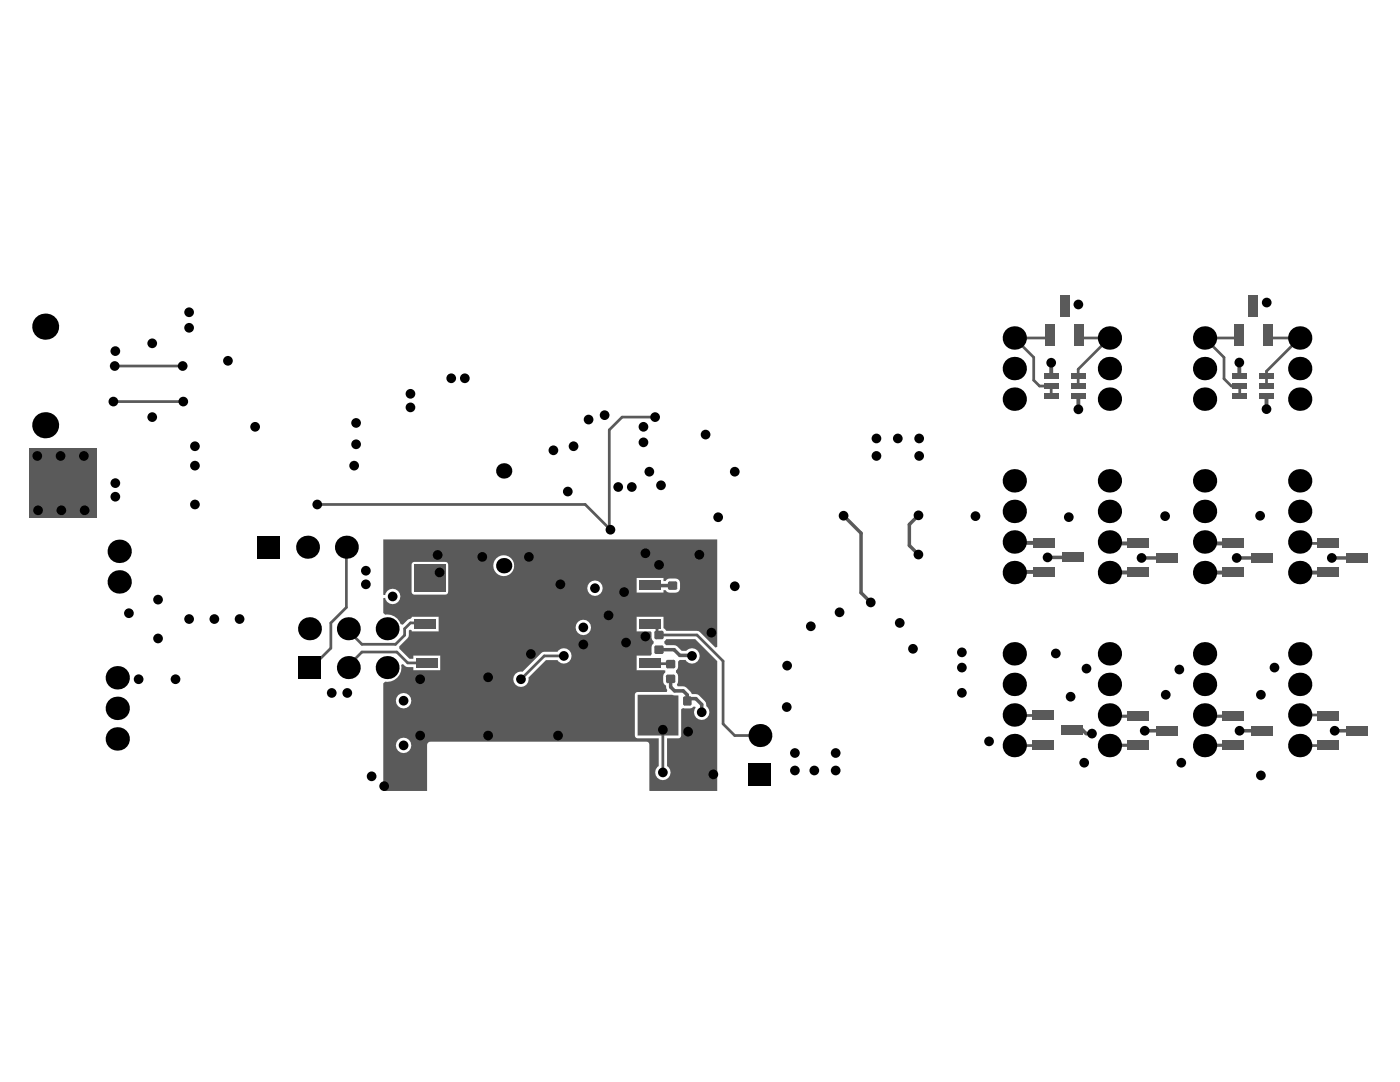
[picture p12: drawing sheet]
<svg xmlns="http://www.w3.org/2000/svg" width="279mm" height="216mm" viewBox="0 0 279 216" stroke-linecap="round" stroke-linejoin="round" font-family="sans-serif">
<g fill="#5a5a5a">
<path d="M82.3 135.9h5.8v9.3h-5.8z"/>
<path d="M82.7 112.7h6.2v5.4h-6.2z"/>
<path d="M127.3 138.6h6.9l1.2 .2v8h-8.1z"/>
<path d="M5.8 89.4h13.4v14h-13.4z"/>
<path d="M76.5 107.6h66.6v21.5l-.3 .1-3.4-3.3h-6.5l-.5-.5v-2.3h-5.3v2.9h2.8l.1 .2 .1 1.4 .3 .4v.4l-.1 .1a2.31 2.31 0 0 0-.2 1.9l-.3 .4h-2.7v2.9l5.7 .1v.4l-.2 .1a1.85 1.85 0 0 0 .3 2.5l.3 .9-.1 .4h-5.8a.55 .55 0 0 0-.6 .5v8.2a.55 .55 0 0 0 .6 .5h4.2v5.6a1.52 1.52 0 0 0-.4 2.2 1.52 1.52 0 0 0 2.3 0 1.52 1.52 0 0 0-.3-2.2v-5.6h2.3a.55 .55 0 0 0 .5-.5v-5.3l.4-.2a2.08 2.08 0 0 0 2.1-.3h.4v.2a1.52 1.52 0 0 0 .3 2.2 1.52 1.52 0 0 0 2.2-.4 1.52 1.52 0 0 0-.4-2.1v-.3a3.2 3.2 0 0 0-1.7-2l-1.2-.1a2.41 2.41 0 0 0-2.8-1.6l-.1-.3a1.93 1.93 0 0 0-.2-2.4v-.4l.4-.4v-.4v-1l.4-.3h1.1a1.53 1.53 0 0 0 2.2 .4 1.53 1.53 0 0 0 .2-2.3 1.53 1.53 0 0 0-2.2 .1h-1l-1.1-1.1-2-.1-.3-.3v-.4l.3-.5h5.8l4.4 4.4v25.9h-13.5v-9.2a.55 .55 0 0 0-.6-.6h-43.1l-.4 .2-.3 .4v9.2h-8.7v-21.4l.4-.4a2.8 2.8 0 0 0 3.2-3.3l.3-.2 .7 .5 1.4 .1v.6h5.3v-2.9h-5.3v.6h-.8l-2-1.9v-.5l1.8-1.9 .1-1.3 .2-.2 .4 .2v.2h5.3v-2.9h-5.3l-.3 .4-.6 .2-.9 .9-.4-.1a2.76 2.76 0 0 0-3.1-1.8l-.4-.4v-3h.4a1.53 1.53 0 0 0 2.3 1 1.53 1.53 0 0 0 0-2.6 1.53 1.53 0 0 0-2.3 1h-.4zM98.4 112.9a2.1 2.1 0 0 0 4.2 0 2.1 2.1 0 0 0-4.2 0zM127.1 115.3v2.9h5.3v-.4h.4l.2 .2a2.4 2.4 0 0 0 2.5 0 1.85 1.85 0 0 0-.3-2.5 2.06 2.06 0 0 0-2.4 .4h-.4v-.6zM82.3 112.3l-.2 .4v5.4a.55 .55 0 0 0 .6 .6h6.2a.55 .55 0 0 0 .5-.6v-5.4a.55 .55 0 0 0-.5-.6h-6.2zM117.2 117.4a1.55 1.55 0 0 0 3.1 0 1.55 1.55 0 0 0-3.1 0zM114.9 125.2a1.55 1.55 0 0 0 3.1 0 1.55 1.55 0 0 0-3.1 0zM102.9 134.4a1.53 1.53 0 0 0 .6 2.6 1.53 1.53 0 0 0 1.9-1.8l3.6-3.5h2.3a1.52 1.52 0 0 0 2.2 .3 1.52 1.52 0 0 0 0-2.3 1.52 1.52 0 0 0-2.2 .4h-3l-4 4h-.9zM79 139.8a1.55 1.55 0 0 0 3.1 0 1.55 1.55 0 0 0-3.1 0zM79 148.7a1.55 1.55 0 0 0 3.1 0 1.55 1.55 0 0 0-3.1 0z"/>
</g>
<g fill="none" stroke="#5a5a5a" stroke-width=".54">
<path d="M22.9 73h13.6M209.6 66.8l-.7 .6h-6.5l3.9 3.9v4.6l1.2 1.1h2.3v2M215.4 66.8l.7 .6h5.3l-6.2 6.3v3.3M247.2 66.8l-.7 .6h-6.1l3.9 3.9v4.3l1.4 1.4h1.7v2M253 66.8l.7 .6h5.7l-6.6 6.7v2.9M22.6 80.1h14M130.7 83.2h-6.5l-2.6 2.6v19.7M63.3 100.7h53.5l5 5M69.1 109.2v12l-3.1 3.1v5l-3.8 3.9M259.3 108.1l.2 .3h5.5M84.9 124.5l-.3-.2h-2.7l-1.1 1.2v1.2l-1.9 1.9h-6.7l-2.3-2.4v-.7M85.2 132.3h-3.8l-2.2-2.2h-7l-2.3 2.3v.8"/>
<path d="M112.5 130.9h-3.9l-4.6 4.6M129.7 132.3l.2 .1h3.6M129.7 124.5h.5l.9 1v.8l.4 .4h7.6l5.2 5.2v12.5l2.3 2.4h4.7l.8 .7M134.2 139.9l-.1 .1M132.3 145.6v8.5M134.2 143.3v.1M202.4 142.7l.1 .1h5.6M208.1 148.6l-.2 .2h-5.5M259.4 142.7h5.4l.2 .2M265 148.7l-5.6 .1"/>
</g>
<g fill="none" stroke="#5a5a5a" stroke-width=".7">
<path d="M87.3 110.7l-3.1 .1M129.7 116.8l4.5 .1M131.5 112.7l1.2 1.2h1.5M168.4 102.9l3.4 3.5v11.9l2 1.9M183.3 102.8l-1.8 1.9v4.1l1.8 1.9M209.1 111.2h5M227.8 111.3h5M246.8 111.3h5M265.8 111.3h5M131.5 129.6h3l1.2 1.2h2.3l.1 .1M133.8 135.5v1.6l.8 .8h1.8l.8 .8v1.2l.4-.5h1.3l1.1 1.2v1.5M137.1 143.4l.2 .1v2.5"/>
<path d="M213.9 145.7h2.1l.8 .7h1.1M228.5 145.8h4.4M247.4 145.8h4.4M266.4 145.8h4.4"/>
</g>
<g fill="none" stroke="#5a5a5a" stroke-width=".78">
<path d="M209.8 72.4v2.6M215.2 79.1v2.6M247.3 72.3v2.7M252.8 79v2.6M202.5 108l.3 .3h5.5M208.3 114.1h-5.8M221.3 114.2h5.7M221.6 108.4h5.4M222.7 108l.3 .3M222.7 114.1h.1M240.3 108.1l.3 .3h5.4M246 114.2h-5.7"/>
<path d="M265 114.2h-5.7"/>
</g>
<path d="M221.4 142.7l.3 .2h5.4M227.1 148.7l-5.7 .1M240.4 142.7l.3 .2h5.3M246 148.7l-5.6 .1" fill="none" stroke="#5a5a5a" stroke-width=".62"/>
<g fill="#000">
<circle cx="9" cy="65.2" r="2.6"/>
<circle cx="22.9" cy="73" r=".97"/>
<circle cx="23" cy="70.1" r=".97"/>
<circle cx="30.4" cy="68.5" r=".97"/>
<circle cx="36.5" cy="73" r=".97"/>
<circle cx="37.7" cy="65.4" r=".97"/>
<circle cx="37.7" cy="62.3" r=".97"/>
<circle cx="45.5" cy="72" r=".97"/>
<circle cx="81.9" cy="78.6" r=".97"/>
<circle cx="90.1" cy="75.5" r=".97"/>
<circle cx="92.8" cy="75.5" r=".97"/>
<circle cx="202.4" cy="79.6" r="2.33"/>
<circle cx="202.4" cy="67.4" r="2.33"/>
<circle cx="202.4" cy="73.5" r="2.33"/>
<circle cx="209.8" cy="72.4" r=".97"/>
<circle cx="215.2" cy="60.8" r=".97"/>
<circle cx="221.4" cy="67.4" r="2.33"/>
<circle cx="221.4" cy="79.6" r="2.33"/>
<circle cx="221.4" cy="73.5" r="2.33"/>
<circle cx="240.4" cy="73.5" r="2.33"/>
<circle cx="240.4" cy="79.6" r="2.33"/>
<circle cx="240.4" cy="67.4" r="2.33"/>
<circle cx="247.3" cy="72.3" r=".97"/>
<circle cx="252.8" cy="60.4" r=".97"/>
<circle cx="259.4" cy="79.6" r="2.33"/>
<circle cx="259.4" cy="67.4" r="2.33"/>
<circle cx="259.4" cy="73.5" r="2.33"/>
<circle cx="7.4" cy="91" r=".97"/>
<circle cx="9" cy="84.9" r="2.6"/>
<circle cx="12.1" cy="91" r=".97"/>
<circle cx="16.7" cy="91" r=".97"/>
<circle cx="22.6" cy="80.1" r=".97"/>
<circle cx="23" cy="99.1" r=".97"/>
<circle cx="23" cy="96.4" r=".97"/>
<circle cx="30.4" cy="83.2" r=".97"/>
<circle cx="36.6" cy="80.1" r=".97"/>
<circle cx="38.9" cy="89" r=".97"/>
<circle cx="38.9" cy="92.9" r=".97"/>
<circle cx="50.9" cy="85.2" r=".97"/>
<circle cx="70.7" cy="92.9" r=".97"/>
<circle cx="71.1" cy="88.7" r=".97"/>
<circle cx="71.1" cy="84.4" r=".97"/>
<circle cx="81.9" cy="81.3" r=".97"/>
<circle cx="100.5" cy="94" r="1.53"/>
<circle cx="110.4" cy="89.9" r=".97"/>
<circle cx="113.3" cy="98.1" r=".97"/>
<circle cx="114.5" cy="89" r=".97"/>
<circle cx="117.5" cy="83.7" r=".97"/>
<circle cx="120.7" cy="82.8" r=".97"/>
<circle cx="123.4" cy="97.2" r=".97"/>
<circle cx="126.1" cy="97.2" r=".97"/>
<circle cx="128.4" cy="88.3" r=".97"/>
<circle cx="128.4" cy="85.2" r=".97"/>
<circle cx="129.6" cy="94.1" r=".97"/>
<circle cx="130.7" cy="83.2" r=".97"/>
<circle cx="131.9" cy="96.8" r=".97"/>
<circle cx="140.8" cy="86.7" r=".97"/>
<circle cx="146.6" cy="94.1" r=".97"/>
<circle cx="174.9" cy="91" r=".97"/>
<circle cx="174.9" cy="87.5" r=".97"/>
<circle cx="179.2" cy="87.5" r=".97"/>
<circle cx="183.4" cy="91" r=".97"/>
<circle cx="183.4" cy="87.5" r=".97"/>
<circle cx="202.4" cy="95.9" r="2.33"/>
<circle cx="215.2" cy="81.7" r=".97"/>
<circle cx="221.4" cy="95.9" r="2.33"/>
<circle cx="240.4" cy="95.9" r="2.33"/>
<circle cx="252.8" cy="81.6" r=".97"/>
<circle cx="259.4" cy="95.9" r="2.33"/>
<circle cx="7.6" cy="101.8" r=".97"/>
<circle cx="12.2" cy="101.8" r=".97"/>
<circle cx="16.9" cy="101.8" r=".97"/>
<circle cx="23.8" cy="116.1" r="2.33"/>
<circle cx="23.8" cy="110" r="2.33"/>
<circle cx="31.5" cy="119.6" r=".97"/>
<circle cx="38.9" cy="100.7" r=".97"/>
<circle cx="61.4" cy="109.2" r="2.29"/>
<circle cx="63.3" cy="100.7" r=".97"/>
<circle cx="69.1" cy="109.2" r="2.29"/>
<circle cx="73" cy="116.6" r=".97"/>
<circle cx="73" cy="113.9" r=".97"/>
<circle cx="78.4" cy="119" r=".97"/>
<circle cx="87.3" cy="110.7" r=".97"/>
<circle cx="87.7" cy="114.2" r=".97"/>
<circle cx="96.3" cy="111.1" r=".97"/>
<circle cx="100.5" cy="112.9" r="1.53"/>
<circle cx="105.6" cy="111.1" r=".97"/>
<circle cx="111.8" cy="116.6" r=".97"/>
<circle cx="118.7" cy="117.4" r=".97"/>
<circle cx="121.8" cy="105.7" r=".97"/>
<circle cx="124.6" cy="118.1" r=".97"/>
<circle cx="128.8" cy="110.4" r=".97"/>
<circle cx="131.5" cy="112.7" r=".97"/>
<circle cx="139.6" cy="110.7" r=".97"/>
<circle cx="143.3" cy="103.2" r=".97"/>
<circle cx="146.6" cy="117" r=".97"/>
<circle cx="168.4" cy="102.9" r=".97"/>
<circle cx="183.3" cy="110.7" r=".97"/>
<circle cx="183.3" cy="102.8" r=".97"/>
<circle cx="194.7" cy="103" r=".97"/>
<circle cx="202.4" cy="102" r="2.33"/>
<circle cx="202.4" cy="108.1" r="2.33"/>
<circle cx="202.4" cy="114.2" r="2.33"/>
<circle cx="209.1" cy="111.2" r=".97"/>
<circle cx="213.3" cy="103.2" r=".97"/>
<circle cx="221.4" cy="102" r="2.33"/>
<circle cx="221.4" cy="108.1" r="2.33"/>
<circle cx="221.4" cy="114.2" r="2.33"/>
<circle cx="227.8" cy="111.3" r=".97"/>
<circle cx="232.5" cy="103" r=".97"/>
<circle cx="240.4" cy="108.1" r="2.33"/>
<circle cx="240.4" cy="102" r="2.33"/>
<circle cx="240.4" cy="114.2" r="2.33"/>
<circle cx="246.8" cy="111.3" r=".97"/>
<circle cx="251.5" cy="102.9" r=".97"/>
<circle cx="259.4" cy="114.2" r="2.33"/>
<circle cx="259.4" cy="108.1" r="2.33"/>
<circle cx="259.4" cy="102" r="2.33"/>
<circle cx="265.8" cy="111.3" r=".97"/>
<circle cx="23.4" cy="135.2" r="2.33"/>
<circle cx="25.7" cy="122.4" r=".97"/>
<circle cx="27.7" cy="135.5" r=".97"/>
<circle cx="31.5" cy="127.4" r=".97"/>
<circle cx="35" cy="135.5" r=".97"/>
<circle cx="37.7" cy="123.5" r=".97"/>
<circle cx="42.8" cy="123.5" r=".97"/>
<circle cx="47.8" cy="123.5" r=".97"/>
<circle cx="61.8" cy="125.5" r="2.29"/>
<circle cx="66.2" cy="138.3" r=".97"/>
<circle cx="69.3" cy="138.3" r=".97"/>
<circle cx="69.5" cy="133.2" r="2.29"/>
<circle cx="69.5" cy="125.5" r="2.29"/>
<circle cx="77.3" cy="133.2" r="2.29"/>
<circle cx="77.3" cy="125.5" r="2.29"/>
<circle cx="80.5" cy="139.8" r=".97"/>
<circle cx="83.9" cy="135.5" r=".97"/>
<circle cx="97.4" cy="135.1" r=".97"/>
<circle cx="104" cy="135.5" r=".97"/>
<circle cx="105.9" cy="130.5" r=".97"/>
<circle cx="112.5" cy="130.9" r=".97"/>
<circle cx="116.4" cy="128.6" r=".97"/>
<circle cx="116.4" cy="125.2" r=".97"/>
<circle cx="121.5" cy="122.8" r=".97"/>
<circle cx="124.9" cy="128.2" r=".97"/>
<circle cx="128.8" cy="127" r=".97"/>
<circle cx="138.1" cy="130.9" r=".97"/>
<circle cx="142" cy="126.2" r=".97"/>
<circle cx="157.1" cy="132.8" r=".97"/>
<circle cx="161.8" cy="125" r=".97"/>
<circle cx="167.6" cy="122.2" r=".97"/>
<circle cx="173.8" cy="120.2" r=".97"/>
<circle cx="179.6" cy="124.3" r=".97"/>
<circle cx="182.2" cy="129.5" r=".97"/>
<circle cx="192" cy="138.2" r=".97"/>
<circle cx="192" cy="130.2" r=".97"/>
<circle cx="192" cy="133.2" r=".97"/>
<circle cx="202.4" cy="130.5" r="2.33"/>
<circle cx="202.4" cy="136.6" r="2.33"/>
<circle cx="210.7" cy="130.4" r=".97"/>
<circle cx="213.7" cy="139" r=".97"/>
<circle cx="216.8" cy="133.4" r=".97"/>
<circle cx="221.4" cy="136.6" r="2.33"/>
<circle cx="221.4" cy="130.5" r="2.33"/>
<circle cx="232.7" cy="138.6" r=".97"/>
<circle cx="235.4" cy="133.6" r=".97"/>
<circle cx="240.4" cy="136.6" r="2.33"/>
<circle cx="240.4" cy="130.5" r="2.33"/>
<circle cx="251.6" cy="138.6" r=".97"/>
<circle cx="254.4" cy="133.2" r=".97"/>
<circle cx="259.4" cy="130.5" r="2.33"/>
<circle cx="259.4" cy="136.6" r="2.33"/>
<circle cx="23.4" cy="141.3" r="2.33"/>
<circle cx="23.4" cy="147.4" r="2.33"/>
<circle cx="74.2" cy="154.9" r=".97"/>
<circle cx="76.7" cy="156.9" r=".97"/>
<circle cx="80.5" cy="148.7" r=".97"/>
<circle cx="83.9" cy="146.8" r=".97"/>
<circle cx="97.4" cy="146.8" r=".97"/>
<circle cx="111.4" cy="146.8" r=".97"/>
<circle cx="132.3" cy="145.6" r=".97"/>
<circle cx="132.3" cy="154.1" r=".97"/>
<circle cx="137.3" cy="146" r=".97"/>
<circle cx="140" cy="142.1" r=".97"/>
<circle cx="142.4" cy="154.5" r=".97"/>
<circle cx="151.7" cy="146.8" r="2.29"/>
<circle cx="157" cy="141.1" r=".97"/>
<circle cx="158.6" cy="150.3" r=".97"/>
<circle cx="158.6" cy="153.7" r=".97"/>
<circle cx="162.5" cy="153.7" r=".97"/>
<circle cx="166.8" cy="150.3" r=".97"/>
<circle cx="166.8" cy="153.7" r=".97"/>
<circle cx="197.4" cy="147.9" r=".97"/>
<circle cx="202.4" cy="142.7" r="2.33"/>
<circle cx="202.4" cy="148.8" r="2.33"/>
<circle cx="216.4" cy="152.2" r=".97"/>
<circle cx="217.9" cy="146.4" r=".97"/>
<circle cx="221.4" cy="142.7" r="2.33"/>
<circle cx="221.4" cy="148.8" r="2.33"/>
<circle cx="228.5" cy="145.8" r=".97"/>
<circle cx="235.8" cy="152.2" r=".97"/>
<circle cx="240.4" cy="142.7" r="2.33"/>
<circle cx="240.4" cy="148.8" r="2.33"/>
<circle cx="247.4" cy="145.8" r=".97"/>
<circle cx="251.6" cy="154.7" r=".97"/>
<circle cx="259.4" cy="142.7" r="2.33"/>
<circle cx="259.4" cy="148.8" r="2.33"/>
<circle cx="266.4" cy="145.8" r=".97"/>
</g>
<g fill="#000">
<path d="M51.3 106.9h4.6v4.6h-4.6z" fill-rule="evenodd"/>
<path d="M59.5 130.9h4.6v4.6h-4.6z" fill-rule="evenodd"/>
<path d="M149.4 152.2h4.6v4.6h-4.6z" fill-rule="evenodd"/>
</g>
<g fill="#5a5a5a">
<path d="M83.3 110.3l.4-.3h1.1l.4 .3v1l-.4 .4h-1.1l-.4-.4z" fill-rule="evenodd"/>
<path d="M132.9 134.9l.4-.3h1.1l.4 .3v1.1l-.4 .3h-1.1l-.4-.3z" fill-rule="evenodd"/>
<path d="M132.9 132l.4-.3h1.1l.4 .3v1l-.4 .4h-1.1l-.4-.4z" fill-rule="evenodd"/>
<path d="M130.6 129.1l.3-.3h1.2l.3 .3v1.1l-.3 .3h-1.2l-.3-.3z" fill-rule="evenodd"/>
<path d="M130.6 126.2l.3-.3h1.2l.3 .3v1l-.3 .4h-1.2l-.3-.4z" fill-rule="evenodd"/>
<path d="M136.3 139.3l.4-.4h1l.3 .4v1.2l-.3 .3h-1l-.4-.3z" fill-rule="evenodd"/>
<path d="M83.3 113.2l.4-.3h1.1l.4 .3v1.1l-.4 .3h-1.1l-.4-.3z" fill-rule="evenodd"/>
<path d="M136.3 142.8l.3-.4h1.1l.3 .4v1.1l-.3 .4h-1.1l-.3-.4z" fill-rule="evenodd"/>
<path d="M211.6 58.8h1.8v4.3h-1.8z" fill-rule="evenodd"/>
<path d="M249.2 58.8h1.8v4.3h-1.8z" fill-rule="evenodd"/>
<path d="M83 139.1h4.2v1.8h-4.2z" fill-rule="evenodd"/>
<path d="M83 115.9h4.3v1.8h-4.3z" fill-rule="evenodd"/>
<path d="M133.4 139.3l.3-.4h1l.4 .4v1.2l-.4 .3h-1l-.3-.3z" fill-rule="evenodd"/>
<path d="M127.6 139.1h4.3v1.8h-4.3z" fill-rule="evenodd"/>
<path d="M133.3 113.4l.3-.3h1.2l.4 .3v1l-.4 .4h-1.2l-.3-.4z" fill-rule="evenodd"/>
<path d="M133.3 116.3l.3-.3h1.2l.4 .3v1.1l-.4 .3h-1.2l-.3-.3z" fill-rule="evenodd"/>
<path d="M127.6 115.9h4.3v1.8h-4.3z" fill-rule="evenodd"/>
<path d="M211.7 144.8h4.3v1.8h-4.3z" fill-rule="evenodd"/>
<path d="M205.9 147.6h4.3v1.9h-4.3z" fill-rule="evenodd"/>
<path d="M206.2 113.2h4.2v1.8h-4.2z" fill-rule="evenodd"/>
<path d="M211.9 110.3h4.3v1.8h-4.3z" fill-rule="evenodd"/>
<path d="M206.2 107.4h4.2v1.8h-4.2z" fill-rule="evenodd"/>
<path d="M208.4 78.5h2.9v1h-2.9z" fill-rule="evenodd"/>
<path d="M208.4 76.5h2.9v1.1h-2.9z" fill-rule="evenodd"/>
<path d="M213.7 76.5h2.9v1.1h-2.9z" fill-rule="evenodd"/>
<path d="M213.7 78.5h2.9v1h-2.9z" fill-rule="evenodd"/>
<path d="M214.5 64.6h1.8v4.3h-1.8z" fill-rule="evenodd"/>
<path d="M208.7 64.6h1.8v4.3h-1.8z" fill-rule="evenodd"/>
<path d="M230.8 144.9h4.2v1.8h-4.2z" fill-rule="evenodd"/>
<path d="M243.9 113.3h4.3v1.8h-4.3z" fill-rule="evenodd"/>
<path d="M230.7 110.4h4.3v1.8h-4.3z" fill-rule="evenodd"/>
<path d="M243.9 107.5h4.3v1.8h-4.3z" fill-rule="evenodd"/>
<path d="M246 78.5h2.9v1h-2.9z" fill-rule="evenodd"/>
<path d="M246 76.5h2.9v1.1h-2.9z" fill-rule="evenodd"/>
<path d="M246.3 64.6h1.8v4.3h-1.8z" fill-rule="evenodd"/>
<path d="M268.7 144.9h4.2v1.8h-4.2z" fill-rule="evenodd"/>
<path d="M262.9 113.3h4.3v1.8h-4.3z" fill-rule="evenodd"/>
<path d="M268.7 110.4h4.2v1.8h-4.2z" fill-rule="evenodd"/>
<path d="M262.9 107.5h4.3v1.8h-4.3z" fill-rule="evenodd"/>
<path d="M251.3 76.5h2.9v1.1h-2.9z" fill-rule="evenodd"/>
<path d="M251.3 78.5h2.9v1h-2.9z" fill-rule="evenodd"/>
<path d="M252.1 64.6h1.8v4.3h-1.8z" fill-rule="evenodd"/>
<path d="M82.7 123.6h4.3v1.8h-4.3z" fill-rule="evenodd"/>
<path d="M83 131.4h4.3v1.8h-4.3z" fill-rule="evenodd"/>
<path d="M133.4 142.8l.3-.4h1l.4 .4v1.1l-.4 .4h-1l-.3-.4z" fill-rule="evenodd"/>
<path d="M127.6 131.4h4.3v1.8h-4.3z" fill-rule="evenodd"/>
<path d="M127.6 123.6h4.3v1.8h-4.3z" fill-rule="evenodd"/>
<path d="M205.9 141.9h4.3v1.8h-4.3z" fill-rule="evenodd"/>
<path d="M208.4 74.5h2.9v1.1h-2.9z" fill-rule="evenodd"/>
<path d="M213.7 74.5h2.9v1.1h-2.9z" fill-rule="evenodd"/>
<path d="M243.9 147.8h4.3v1.8h-4.3z" fill-rule="evenodd"/>
<path d="M243.9 142h4.3v1.8h-4.3z" fill-rule="evenodd"/>
<path d="M246 74.5h2.9v1.1h-2.9z" fill-rule="evenodd"/>
<path d="M262.9 147.8h4.3v1.8h-4.3z" fill-rule="evenodd"/>
<path d="M262.9 142h4.3v1.8h-4.3z" fill-rule="evenodd"/>
<path d="M251.3 74.5h2.9v1.1h-2.9z" fill-rule="evenodd"/>
<path d="M7.6 93.4h9.1l1.6 1.5v3l-1.6 1.6h-9.1l-1.5-1.6v-3z" fill-rule="evenodd"/>
<path d="M249.7 144.9h4.3v1.8h-4.3z" fill-rule="evenodd"/>
<path d="M224.9 113.3h4.3v1.8h-4.3z" fill-rule="evenodd"/>
<path d="M224.9 107.5h4.3v1.8h-4.3z" fill-rule="evenodd"/>
<path d="M249.7 110.4h4.3v1.8h-4.3z" fill-rule="evenodd"/>
<path d="M225 147.8h4.2v1.8h-4.2z" fill-rule="evenodd"/>
<path d="M225 142h4.2v1.8h-4.2z" fill-rule="evenodd"/>
</g>
<g fill="#5a5a5a">
<path d="M84.8 111.3h.4zM84.8 111.3h.4l-.1 .2-.3 .2z"/>
<path d="M84.8 110v.3zM84.8 110l.4 .3h-.4z"/>
<path d="M83.3 110.3h.4zM83.4 110.2l.3-.2v.3h-.4z"/>
<path d="M83.7 111.3v.4zM83.3 111.3h.4v.4z"/>
<path d="M134.4 136h.4zM134.4 136h.4l-.1 .1-.3 .2z"/>
<path d="M134.4 134.6v.3zM134.4 134.6l.4 .3h-.4z"/>
<path d="M132.9 134.9h.4zM133 134.8l.3-.2v.3h-.4z"/>
<path d="M133.3 136v.3zM132.9 136h.4v.3z"/>
<path d="M134.4 133h.4zM134.4 133h.4l-.1 .2-.3 .2z"/>
<path d="M134.4 131.7v.3zM134.4 131.7l.4 .3h-.4z"/>
<path d="M132.9 132h.4zM133 131.8l.3-.1v.3h-.4z"/>
<path d="M133.3 133v.4zM132.9 133h.4v.4z"/>
<path d="M132.1 130.2h.3zM132.1 130.2h.3v.1l-.3 .2z"/>
<path d="M132.1 128.8v.3zM132.1 128.8l.3 .3h-.3z"/>
<path d="M130.6 129.1h.3zM130.6 129l.3-.2v.3h-.3z"/>
<path d="M130.9 130.2v.3zM130.6 130.2h.3v.3z"/>
<path d="M132.1 127.2h.3zM132.1 127.2h.3v.2l-.3 .2z"/>
<path d="M132.1 125.9v.3zM132.1 125.9l.3 .3h-.3z"/>
<path d="M130.6 126.2h.3zM130.6 126l.3-.1v.3h-.3z"/>
<path d="M130.9 127.2v.4zM130.6 127.2h.3v.4z"/>
<path d="M137.7 138.9v.4zM137.7 138.9l.3 .4h-.3z"/>
<path d="M136.3 139.3h.4zM136.4 139.1l.3-.2v.4h-.4z"/>
<path d="M136.7 140.5v.3zM136.3 140.5h.4v.3z"/>
<path d="M137.7 140.5h.3zM137.7 140.5h.3v.1l-.3 .2z"/>
<path d="M84.8 114.3h.4zM84.8 114.3h.4l-.1 .1-.3 .2z"/>
<path d="M84.8 112.9v.3zM84.8 112.9l.4 .3h-.4z"/>
<path d="M83.3 113.2h.4zM83.4 113.1l.3-.2v.3h-.4z"/>
<path d="M83.7 114.3v.3zM83.3 114.3h.4v.3z"/>
<path d="M136.6 143.9v.4zM136.3 143.9h.3v.4z"/>
<path d="M137.7 143.9h.3zM137.7 143.9h.3v.2l-.3 .2z"/>
<path d="M137.7 142.4v.4zM137.7 142.4l.3 .4h-.3z"/>
<path d="M136.3 142.8h.3zM136.3 142.6l.3-.2v.4h-.3z"/>
<path d="M134.7 138.9v.4zM134.7 138.9l.4 .4h-.4z"/>
<path d="M133.4 139.3h.3zM133.4 139.1l.3-.2v.4h-.3z"/>
<path d="M133.7 140.5v.3zM133.4 140.5h.3v.3z"/>
<path d="M134.7 140.5h.4zM134.7 140.5h.4l-.1 .1-.3 .2z"/>
<path d="M133.3 113.4h.3zM133.3 113.2l.3-.1v.3h-.3z"/>
<path d="M133.6 114.4v.4zM133.3 114.4h.3v.4z"/>
<path d="M134.8 114.4h.4zM134.8 114.4h.4l-.1 .2-.3 .2z"/>
<path d="M134.8 113.1v.3zM134.8 113.1l.4 .3h-.4z"/>
<path d="M133.3 116.3h.3zM133.3 116.2l.3-.2v.3h-.3z"/>
<path d="M133.6 117.4v.3zM133.3 117.4h.3v.3z"/>
<path d="M134.8 117.4h.4zM134.8 117.4h.4l-.1 .1-.3 .2z"/>
<path d="M134.8 116v.3zM134.8 116l.4 .3h-.4z"/>
<path d="M133.7 143.9v.4zM133.4 143.9h.3v.4z"/>
<path d="M134.7 143.9h.4zM134.7 143.9h.4l-.1 .2-.3 .2z"/>
<path d="M134.7 142.4v.4zM134.7 142.4l.4 .4h-.4z"/>
<path d="M133.4 142.8h.3zM133.4 142.6l.3-.2v.4h-.3z"/>
<path d="M16.7 97.9h1.6zM16.7 97.9h1.6a1.52 1.52 0 0 1-1.6 1.6z"/>
<path d="M16.7 93.4v1.5zM16.7 93.4a1.52 1.52 0 0 1 1.6 1.5h-1.6z"/>
<path d="M6.1 94.9h1.5zM6.4 94l.7-.6h.5v1.5h-1.5z"/>
<path d="M7.6 97.9v1.6zM6.1 97.9h1.5v1.6a1.52 1.52 0 0 1-1.5-1.6z"/>
</g>
</svg>
